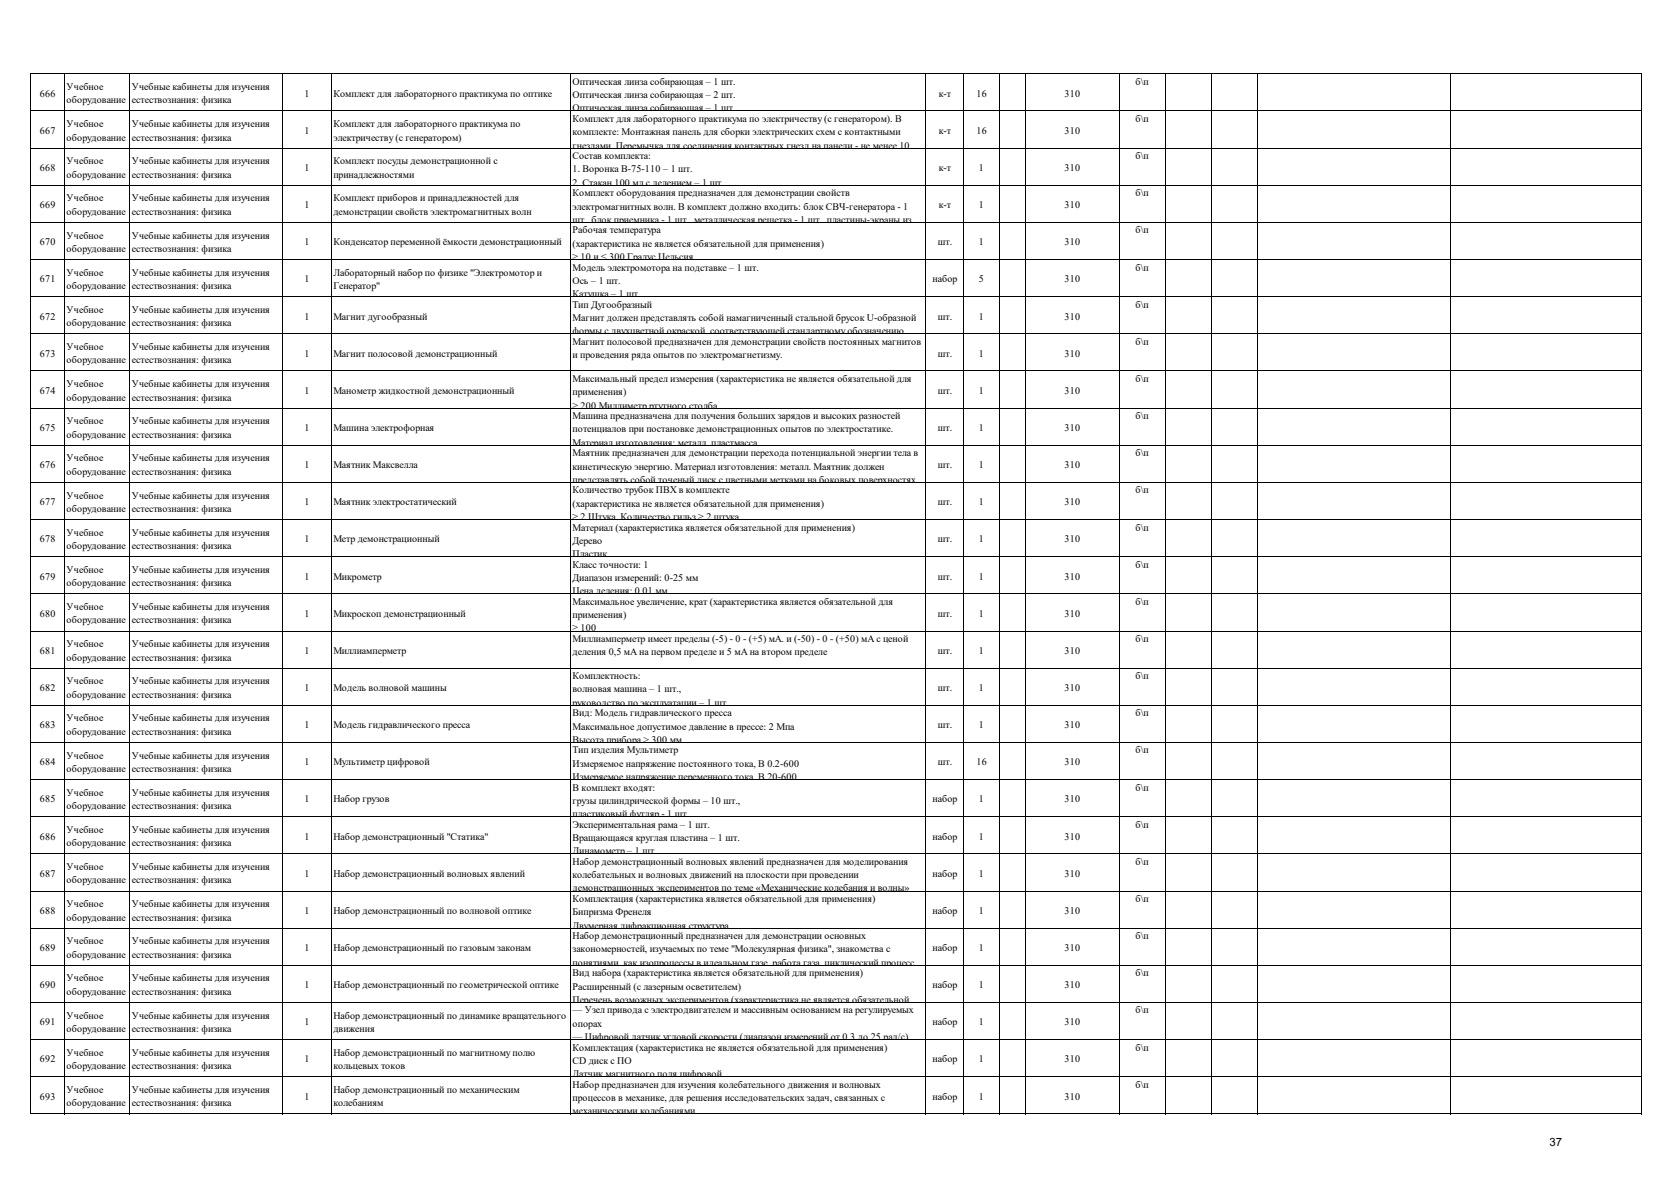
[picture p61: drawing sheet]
<svg xmlns="http://www.w3.org/2000/svg" width="297mm" height="210mm" viewBox="0 0 297 210" stroke-linecap="round" stroke-linejoin="round" font-family="sans-serif">
<defs><g id="words">
<text font-size="2" x="275.4" y="203.8">37</text>
<g font-size="1.8">
<text x="7.1" y="17.2">666</text>
<text x="11.8" y="16">Учебное</text>
<text x="23.4" y="16">Учебные кабинеты для изучения</text>
<text x="54.1" y="17.2">1</text>
<text x="59.3" y="17.2">Комплект для лабораторного практикума по оптике</text>
<text x="101.8" y="15.1">Оптическая линза собирающая – 1 шт.</text>
<text x="101.8" y="17.4">Оптическая линза собирающая – 2 шт.</text>
<text x="166.9" y="17.2">к-т</text>
<text x="173.6" y="17.2">16</text>
<text x="189.2" y="17.2">310</text>
<text x="201.8" y="15.1">б\п</text>
<text x="7.1" y="23.8">667</text>
<text x="11.8" y="18.4">оборудование</text>
<text x="11.8" y="22.6">Учебное</text>
<text x="23.4" y="18.4">естествознания: физика</text>
<text x="23.4" y="22.6">Учебные кабинеты для изучения</text>
<text x="54.1" y="23.8">1</text>
<text x="59.3" y="22.6">Комплект для лабораторного практикума по</text>
<text x="101.8" y="19.8">Оптическая линза собирающая – 1 шт</text>
<text x="101.8" y="21.7">Комплект для лабораторного практикума по электричеству (с генератором). В</text>
<text x="166.9" y="23.8">к-т</text>
<text x="173.6" y="23.8">16</text>
<text x="189.2" y="23.8">310</text>
<text x="201.8" y="21.7">б\п</text>
<text x="11.8" y="25">оборудование</text>
<text x="11.8" y="29.2">Учебное</text>
<text x="23.4" y="25">естествознания: физика</text>
<text x="23.4" y="29.2">Учебные кабинеты для изучения</text>
<text x="59.3" y="25">электричеству (с генератором)</text>
<text x="59.3" y="29.2">Комплект посуды демонстрационной с</text>
<text x="101.8" y="24">комплекте: Монтажная панель для сборки электрических схем с контактными</text>
<text x="101.8" y="26.4">гнездами Перемычка для соединения контактных гнезд на панели - не менее 10</text>
<text x="101.8" y="28.3">Состав комплекта:</text>
<text x="201.8" y="28.3">б\п</text>
<text x="7.1" y="30.4">668</text>
<text x="11.8" y="31.6">оборудование</text>
<text x="11.8" y="35.8">Учебное</text>
<text x="23.4" y="31.6">естествознания: физика</text>
<text x="23.4" y="35.8">Учебные кабинеты для изучения</text>
<text x="54.1" y="30.4">1</text>
<text x="59.3" y="31.6">принадлежностями</text>
<text x="59.3" y="35.8">Комплект приборов и принадлежностей для</text>
<text x="101.8" y="30.7">1. Воронка В-75-110 – 1 шт.</text>
<text x="101.8" y="33">2 Стакан 100 мл с делением – 1 шт</text>
<text x="101.8" y="34.9">Комплект оборудования предназначен для демонстрации свойств</text>
<text x="166.9" y="30.4">к-т</text>
<text x="174" y="30.4">1</text>
<text x="189.2" y="30.4">310</text>
<text x="201.8" y="34.9">б\п</text>
<text x="7.1" y="37">669</text>
<text x="11.8" y="38.2">оборудование</text>
<text x="23.4" y="38.2">естествознания: физика</text>
<text x="54.1" y="37">1</text>
<text x="59.3" y="38.2">демонстрации свойств электромагнитных волн</text>
<text x="101.8" y="37.3">электромагнитных волн. В комплект должно входить: блок СВЧ-генератора - 1</text>
<text x="101.8" y="39.6">шт</text>
<text x="101.8" y="41.5">Рабочая температура</text>
<text x="105.2" y="39.6">блок приемника - 1 шт</text>
<text x="123.4" y="39.6">металлическая решетка - 1 шт</text>
<text x="147" y="39.6">пластины-экраны из</text>
<text x="166.9" y="37">к-т</text>
<text x="174" y="37">1</text>
<text x="189.2" y="37">310</text>
<text x="201.8" y="41.5">б\п</text>
<text x="7.1" y="43.6">670</text>
<text x="11.8" y="42.4">Учебное</text>
<text x="11.8" y="44.8">оборудование</text>
<text x="23.4" y="42.4">Учебные кабинеты для изучения</text>
<text x="23.4" y="44.8">естествознания: физика</text>
<text x="54.1" y="43.6">1</text>
<text x="59.3" y="43.6">Конденсатор переменной ёмкости демонстрационный</text>
<text x="101.8" y="46.2">≥ 10 и ≤ 300 Градус Цельсия</text>
<text x="101.8" y="43.9">(характеристика не является обязательной для применения)</text>
<text x="166.7" y="43.6">шт.</text>
<text x="174" y="43.6">1</text>
<text x="189.2" y="43.6">310</text>
<text x="7.1" y="50.2">671</text>
<text x="11.8" y="49">Учебное</text>
<text x="11.8" y="51.4">оборудование</text>
<text x="23.4" y="49">Учебные кабинеты для изучения</text>
<text x="23.4" y="51.4">естествознания: физика</text>
<text x="54.1" y="50.2">1</text>
<text x="59.3" y="49">Лабораторный набор по физике &quot;Электромотор и</text>
<text x="59.3" y="51.4">Генератор&quot;</text>
<text x="101.8" y="52.8">Катушка – 1 шт</text>
<text x="101.8" y="48.1">Модель электромотора на подставке – 1 шт.</text>
<text x="101.8" y="50.5">Ось – 1 шт.</text>
<text x="165.8" y="50.2">набор</text>
<text x="174" y="50.2">5</text>
<text x="189.2" y="50.2">310</text>
<text x="201.8" y="48.1">б\п</text>
<text x="7.1" y="56.8">672</text>
<text x="11.8" y="55.6">Учебное</text>
<text x="11.8" y="58">оборудование</text>
<text x="23.4" y="55.6">Учебные кабинеты для изучения</text>
<text x="23.4" y="58">естествознания: физика</text>
<text x="54.1" y="56.8">1</text>
<text x="59.3" y="56.8">Магнит дугообразный</text>
<text x="101.8" y="59.4">формы с двухцветной окраской соответствующей стандартному обозначению</text>
<text x="101.8" y="54.7">Тип Дугообразный</text>
<text x="101.8" y="57.1">Магнит должен представлять собой намагниченный стальной брусок U-образной</text>
<text x="166.7" y="56.8">шт.</text>
<text x="174" y="56.8">1</text>
<text x="189.2" y="56.8">310</text>
<text x="201.8" y="54.7">б\п</text>
<text x="7.1" y="63.4">673</text>
<text x="11.8" y="62.2">Учебное</text>
<text x="11.8" y="64.6">оборудование</text>
<text x="23.4" y="62.2">Учебные кабинеты для изучения</text>
<text x="23.4" y="64.6">естествознания: физика</text>
<text x="54.1" y="63.4">1</text>
<text x="59.3" y="63.4">Магнит полосовой демонстрационный</text>
<text x="101.8" y="61.3">Магнит полосовой предназначен для демонстрации свойств постоянных магнитов</text>
<text x="101.8" y="63.7">и проведения ряда опытов по электромагнетизму.</text>
<text x="166.7" y="63.4">шт.</text>
<text x="174" y="63.4">1</text>
<text x="189.2" y="63.4">310</text>
<text x="201.8" y="61.3">б\п</text>
<text x="7.1" y="70">674</text>
<text x="11.8" y="68.8">Учебное</text>
<text x="11.8" y="71.2">оборудование</text>
<text x="23.4" y="68.8">Учебные кабинеты для изучения</text>
<text x="23.4" y="71.2">естествознания: физика</text>
<text x="54.1" y="70">1</text>
<text x="59.3" y="70">Манометр жидкостной демонстрационный</text>
<text x="101.8" y="67.9">Максимальный предел измерения (характеристика не является обязательной для</text>
<text x="101.8" y="70.3">применения)</text>
<text x="166.7" y="70">шт.</text>
<text x="174" y="70">1</text>
<text x="189.2" y="70">310</text>
<text x="201.8" y="67.9">б\п</text>
<text x="7.1" y="76.6">675</text>
<text x="11.8" y="75.4">Учебное</text>
<text x="11.8" y="77.8">оборудование</text>
<text x="23.4" y="75.4">Учебные кабинеты для изучения</text>
<text x="23.4" y="77.8">естествознания: физика</text>
<text x="54.1" y="76.6">1</text>
<text x="59.3" y="76.6">Машина электрофорная</text>
<text x="101.8" y="72.6">≥ 200 Миллиметр ртутного столба</text>
<text x="101.8" y="74.5">Машина предназначена для получения больших зарядов и высоких разностей</text>
<text x="101.8" y="76.9">потенциалов при постановке демонстрационных опытов по электростатике.</text>
<text x="166.7" y="76.6">шт.</text>
<text x="174" y="76.6">1</text>
<text x="189.2" y="76.6">310</text>
<text x="201.8" y="74.5">б\п</text>
<text x="7.1" y="83.2">676</text>
<text x="11.8" y="82">Учебное</text>
<text x="23.4" y="82">Учебные кабинеты для изучения</text>
<text x="54.1" y="83.2">1</text>
<text x="59.3" y="83.2">Маятник Максвелла</text>
<text x="101.8" y="79.3">Материал изготовления: металл пластмасса</text>
<text x="101.8" y="81.1">Маятник предназначен для демонстрации перехода потенциальной энергии тела в</text>
<text x="101.8" y="83.5">кинетическую энергию. Материал изготовления: металл. Маятник должен</text>
<text x="166.7" y="83.2">шт.</text>
<text x="174" y="83.2">1</text>
<text x="189.2" y="83.2">310</text>
<text x="201.8" y="81.1">б\п</text>
<text x="7.1" y="89.8">677</text>
<text x="11.8" y="84.4">оборудование</text>
<text x="11.8" y="88.6">Учебное</text>
<text x="23.4" y="84.4">естествознания: физика</text>
<text x="23.4" y="88.6">Учебные кабинеты для изучения</text>
<text x="54.1" y="89.8">1</text>
<text x="59.3" y="89.8">Маятник электростатический</text>
<text x="101.8" y="85.9">представлять собой точеный диск с цветными метками на боковых поверхностях</text>
<text x="101.8" y="87.7">Количество трубок ПВХ в комплекте</text>
<text x="166.7" y="89.8">шт.</text>
<text x="174" y="89.8">1</text>
<text x="189.2" y="89.8">310</text>
<text x="201.8" y="87.7">б\п</text>
<text x="11.8" y="91">оборудование</text>
<text x="11.8" y="95.3">Учебное</text>
<text x="23.4" y="91">естествознания: физика</text>
<text x="23.4" y="95.3">Учебные кабинеты для изучения</text>
<text x="101.8" y="90.1">(характеристика не является обязательной для применения)</text>
<text x="101.8" y="92.5">≥ 2 Штука Количество гильз ≥ 2 штука</text>
<text x="101.8" y="94.3">Материал (характеристика является обязательной для применения)</text>
<text x="201.8" y="94.3">б\п</text>
<text x="7.1" y="96.4">678</text>
<text x="11.8" y="97.6">оборудование</text>
<text x="11.8" y="101.9">Учебное</text>
<text x="23.4" y="97.6">естествознания: физика</text>
<text x="23.4" y="101.9">Учебные кабинеты для изучения</text>
<text x="54.1" y="96.4">1</text>
<text x="59.3" y="96.4">Метр демонстрационный</text>
<text x="101.8" y="96.7">Дерево</text>
<text x="101.8" y="99.1">Пластик</text>
<text x="101.8" y="100.9">Класс точности: 1</text>
<text x="166.7" y="96.4">шт.</text>
<text x="174" y="96.4">1</text>
<text x="189.2" y="96.4">310</text>
<text x="201.8" y="100.9">б\п</text>
<text x="7.1" y="103">679</text>
<text x="11.8" y="104.2">оборудование</text>
<text x="23.4" y="104.2">естествознания: физика</text>
<text x="54.1" y="103">1</text>
<text x="59.3" y="103">Микрометр</text>
<text x="101.8" y="105.7">Цена деления: 0 01 мм</text>
<text x="101.8" y="103.3">Диапазон измерений: 0-25 мм</text>
<text x="101.8" y="107.5">Максимальное увеличение, крат (характеристика является обязательной для</text>
<text x="166.7" y="103">шт.</text>
<text x="174" y="103">1</text>
<text x="189.2" y="103">310</text>
<text x="201.8" y="107.5">б\п</text>
<text x="7.1" y="109.6">680</text>
<text x="11.8" y="108.5">Учебное</text>
<text x="11.8" y="110.8">оборудование</text>
<text x="23.4" y="108.5">Учебные кабинеты для изучения</text>
<text x="23.4" y="110.8">естествознания: физика</text>
<text x="54.1" y="109.6">1</text>
<text x="59.3" y="109.6">Микроскоп демонстрационный</text>
<text x="101.8" y="112.3">≥ 100</text>
<text x="101.8" y="109.9">применения)</text>
<text x="166.7" y="109.6">шт.</text>
<text x="174" y="109.6">1</text>
<text x="189.2" y="109.6">310</text>
<text x="7.1" y="116.3">681</text>
<text x="11.8" y="115.1">Учебное</text>
<text x="11.8" y="117.4">оборудование</text>
<text x="23.4" y="115.1">Учебные кабинеты для изучения</text>
<text x="23.4" y="117.4">естествознания: физика</text>
<text x="54.1" y="116.3">1</text>
<text x="59.3" y="116.3">Миллиамперметр</text>
<text x="101.8" y="114.1">Миллиамперметр имеет пределы (-5) - 0 - (+5) мА. и (-50) - 0 - (+50) мА с ценой</text>
<text x="101.8" y="116.5">деления 0,5 мА на первом пределе и 5 мА на втором пределе</text>
<text x="166.7" y="116.3">шт.</text>
<text x="174" y="116.3">1</text>
<text x="189.2" y="116.3">310</text>
<text x="201.8" y="114.1">б\п</text>
<text x="7.1" y="122.9">682</text>
<text x="11.8" y="121.7">Учебное</text>
<text x="11.8" y="124">оборудование</text>
<text x="23.4" y="121.7">Учебные кабинеты для изучения</text>
<text x="23.4" y="124">естествознания: физика</text>
<text x="54.1" y="122.9">1</text>
<text x="59.3" y="122.9">Модель волновой машины</text>
<text x="101.8" y="120.7">Комплектность:</text>
<text x="101.8" y="123.1">волновая машина – 1 шт.,</text>
<text x="101.8" y="125.5">руководство по эксплуатации – 1 шт</text>
<text x="166.7" y="122.9">шт.</text>
<text x="174" y="122.9">1</text>
<text x="189.2" y="122.9">310</text>
<text x="201.8" y="120.7">б\п</text>
<text x="7.1" y="129.5">683</text>
<text x="11.8" y="128.3">Учебное</text>
<text x="11.8" y="130.6">оборудование</text>
<text x="23.4" y="128.3">Учебные кабинеты для изучения</text>
<text x="23.4" y="130.6">естествознания: физика</text>
<text x="54.1" y="129.5">1</text>
<text x="59.3" y="129.5">Модель гидравлического пресса</text>
<text x="101.8" y="127.3">Вид: Модель гидравлического пресса</text>
<text x="101.8" y="129.7">Максимальное допустимое давление в прессе: 2 Мпа</text>
<text x="166.7" y="129.5">шт.</text>
<text x="174" y="129.5">1</text>
<text x="189.2" y="129.5">310</text>
<text x="201.8" y="127.3">б\п</text>
<text x="7.1" y="136.1">684</text>
<text x="11.8" y="134.9">Учебное</text>
<text x="11.8" y="137.2">оборудование</text>
<text x="23.4" y="134.9">Учебные кабинеты для изучения</text>
<text x="23.4" y="137.2">естествознания: физика</text>
<text x="54.1" y="136.1">1</text>
<text x="59.3" y="136.1">Мультиметр цифровой</text>
<text x="101.8" y="132.1">Высота прибора &gt; 300 мм</text>
<text x="101.8" y="133.9">Тип изделия Мультиметр</text>
<text x="101.8" y="136.3">Измеряемое напряжение постоянного тока, В 0.2-600</text>
<text x="166.7" y="136.1">шт.</text>
<text x="173.6" y="136.1">16</text>
<text x="189.2" y="136.1">310</text>
<text x="201.8" y="133.9">б\п</text>
<text x="7.1" y="142.7">685</text>
<text x="11.8" y="141.5">Учебное</text>
<text x="11.8" y="143.9">оборудование</text>
<text x="23.4" y="141.5">Учебные кабинеты для изучения</text>
<text x="23.4" y="143.9">естествознания: физика</text>
<text x="54.1" y="142.7">1</text>
<text x="59.3" y="142.7">Набор грузов</text>
<text x="101.8" y="138.7">Измеряемое напряжение переменного тока В 20-600</text>
<text x="101.8" y="140.6">В комплект входят:</text>
<text x="101.8" y="142.9">грузы цилиндрической формы – 10 шт.,</text>
<text x="165.8" y="142.7">набор</text>
<text x="174" y="142.7">1</text>
<text x="189.2" y="142.7">310</text>
<text x="201.8" y="140.6">б\п</text>
<text x="7.1" y="149.3">686</text>
<text x="11.8" y="148.1">Учебное</text>
<text x="23.4" y="148.1">Учебные кабинеты для изучения</text>
<text x="54.1" y="149.3">1</text>
<text x="59.3" y="149.3">Набор демонстрационный &quot;Статика&quot;</text>
<text x="101.8" y="145.3">пластиковый футляр - 1 шт</text>
<text x="101.8" y="147.2">Экспериментальная рама – 1 шт.</text>
<text x="101.8" y="149.5">Вращающаяся круглая пластина – 1 шт.</text>
<text x="165.8" y="149.3">набор</text>
<text x="174" y="149.3">1</text>
<text x="189.2" y="149.3">310</text>
<text x="201.8" y="147.2">б\п</text>
<text x="7.1" y="155.9">687</text>
<text x="11.8" y="150.5">оборудование</text>
<text x="11.8" y="154.7">Учебное</text>
<text x="23.4" y="150.5">естествознания: физика</text>
<text x="23.4" y="154.7">Учебные кабинеты для изучения</text>
<text x="54.1" y="155.9">1</text>
<text x="59.3" y="155.9">Набор демонстрационный волновых явлений</text>
<text x="101.8" y="151.9">Динамометр – 1 шт</text>
<text x="101.8" y="153.8">Набор демонстрационный волновых явлений предназначен для моделирования</text>
<text x="165.8" y="155.9">набор</text>
<text x="174" y="155.9">1</text>
<text x="189.2" y="155.9">310</text>
<text x="201.8" y="153.8">б\п</text>
<text x="11.8" y="157.1">оборудование</text>
<text x="11.8" y="161.3">Учебное</text>
<text x="23.4" y="157.1">естествознания: физика</text>
<text x="23.4" y="161.3">Учебные кабинеты для изучения</text>
<text x="101.8" y="156.1">колебательных и волновых движений на плоскости при проведении</text>
<text x="101.8" y="158.5">демонстрационных экспериментов по теме «Механические колебания и волны»</text>
<text x="101.8" y="160.4">Комплектация (характеристика является обязательной для применения)</text>
<text x="201.8" y="160.4">б\п</text>
<text x="7.1" y="162.5">688</text>
<text x="11.8" y="163.7">оборудование</text>
<text x="11.8" y="167.9">Учебное</text>
<text x="23.4" y="163.7">естествознания: физика</text>
<text x="23.4" y="167.9">Учебные кабинеты для изучения</text>
<text x="54.1" y="162.5">1</text>
<text x="59.3" y="162.5">Набор демонстрационный по волновой оптике</text>
<text x="101.8" y="165.1">Двумерная дифракционная структура</text>
<text x="101.8" y="162.7">Бипризма Френеля</text>
<text x="101.8" y="167">Набор демонстрационный предназначен для демонстрации основных</text>
<text x="165.8" y="162.5">набор</text>
<text x="174" y="162.5">1</text>
<text x="189.2" y="162.5">310</text>
<text x="201.8" y="167">б\п</text>
<text x="7.1" y="169.1">689</text>
<text x="11.8" y="170.3">оборудование</text>
<text x="23.4" y="170.3">естествознания: физика</text>
<text x="54.1" y="169.1">1</text>
<text x="59.3" y="169.1">Набор демонстрационный по газовым законам</text>
<text x="101.8" y="171.7">понятиями как изопроцессы в идеальном газе работа газа циклический процесс</text>
<text x="101.8" y="169.3">закономерностей, изучаемых по теме &quot;Молекулярная физика&quot;, знакомства с</text>
<text x="101.8" y="173.6">Вид набора (характеристика является обязательной для применения)</text>
<text x="165.8" y="169.1">набор</text>
<text x="174" y="169.1">1</text>
<text x="189.2" y="169.1">310</text>
<text x="201.8" y="173.6">б\п</text>
<text x="7.1" y="175.7">690</text>
<text x="11.8" y="174.5">Учебное</text>
<text x="11.8" y="176.9">оборудование</text>
<text x="23.4" y="174.5">Учебные кабинеты для изучения</text>
<text x="23.4" y="176.9">естествознания: физика</text>
<text x="54.1" y="175.7">1</text>
<text x="59.3" y="175.7">Набор демонстрационный по геометрической оптике</text>
<text x="101.8" y="178.3">Перечень возможных экспериментов (характеристика не является обязательной</text>
<text x="101.8" y="175.9">Расширенный (с лазерным осветителем)</text>
<text x="165.8" y="175.7">набор</text>
<text x="174" y="175.7">1</text>
<text x="189.2" y="175.7">310</text>
<text x="7.1" y="182.3">691</text>
<text x="11.8" y="181.1">Учебное</text>
<text x="11.8" y="183.5">оборудование</text>
<text x="23.4" y="181.1">Учебные кабинеты для изучения</text>
<text x="23.4" y="183.5">естествознания: физика</text>
<text x="54.1" y="182.3">1</text>
<text x="59.3" y="181.1">Набор демонстрационный по динамике вращательного</text>
<text x="59.3" y="183.5">движения</text>
<text x="101.8" y="184.9">— Цифровой датчик угловой скорости (диапазон измерений от 0 3 до 25 рад/с)</text>
<text x="101.8" y="180.2">— Узел привода с электродвигателем и массивным основанием на регулируемых</text>
<text x="101.8" y="182.5">опорах</text>
<text x="165.8" y="182.3">набор</text>
<text x="174" y="182.3">1</text>
<text x="189.2" y="182.3">310</text>
<text x="201.8" y="180.2">б\п</text>
<text x="7.1" y="188.9">692</text>
<text x="11.8" y="187.7">Учебное</text>
<text x="11.8" y="190.1">оборудование</text>
<text x="23.4" y="187.7">Учебные кабинеты для изучения</text>
<text x="23.4" y="190.1">естествознания: физика</text>
<text x="54.1" y="188.9">1</text>
<text x="59.3" y="187.7">Набор демонстрационный по магнитному полю</text>
<text x="59.3" y="190.1">кольцевых токов</text>
<text x="101.8" y="186.8">Комплектация (характеристика не является обязательной для применения)</text>
<text x="101.8" y="189.1">CD диск с ПО</text>
<text x="101.8" y="191.5">Датчик магнитного поля цифровой</text>
<text x="165.8" y="188.9">набор</text>
<text x="174" y="188.9">1</text>
<text x="189.2" y="188.9">310</text>
<text x="201.8" y="186.8">б\п</text>
<text x="7.1" y="195.5">693</text>
<text x="11.8" y="194.3">Учебное</text>
<text x="11.8" y="196.7">оборудование</text>
<text x="23.4" y="194.3">Учебные кабинеты для изучения</text>
<text x="23.4" y="196.7">естествознания: физика</text>
<text x="54.1" y="195.5">1</text>
<text x="59.3" y="194.3">Набор демонстрационный по механическим</text>
<text x="59.3" y="196.7">колебаниям</text>
<text x="101.8" y="193.4">Набор предназначен для изучения колебательного движения и волновых</text>
<text x="101.8" y="195.8">процессов в механике, для решения исследовательских задач, связанных с</text>
<text x="165.8" y="195.5">набор</text>
<text x="174" y="195.5">1</text>
<text x="189.2" y="195.5">310</text>
<text x="201.8" y="193.4">б\п</text>
<text x="101.8" y="198.1">механическими колебаниями</text>
</g>
</g></defs>
<g fill="none" stroke="#000" stroke-width=".18">
<path d="M5.5 13v185.1M5.6 13.1h286.2M5.6 19.7h286.2M11.4 13.2v184.9M23 13.2v184.9M50.3 13.2v184.9M58.8 13.2v184.9M101.3 13.2v184.9M164.6 13.2v184.9M171.3 13.2v184.9M177.6 13.2v184.9M182.2 13.2v184.9"/>
<path d="M199 13.2v184.9M207.1 13.2v184.9M215.3 13.2v184.9M223.5 13.2v184.9M257.8 13.2v184.9M291.8 13.2v184.9M5.6 26.3h286.2M5.6 32.9h286.2M5.6 39.5h286.2M5.6 46.1h286.2M5.6 52.8h286.2M5.6 59.4h286.2"/>
<path d="M5.6 66h286.2M5.6 72.6h286.2M5.6 79.2h286.2M5.6 85.8h286.2M5.6 92.4h286.2M5.6 99h286.2M5.6 105.6h286.2M5.6 112.2h286.2M5.6 118.8h286.2M5.6 125.4h286.2M5.6 132h286.2M5.6 138.6h286.2"/>
<path d="M5.6 145.2h286.2M5.6 151.8h286.2M5.6 158.4h286.2M5.6 165h286.2M5.6 171.6h286.2M5.6 178.2h286.2M5.6 184.8h286.2M5.6 191.4h286.2M5.6 198h286.2"/>
</g>
<use href="#words"/>
</svg>
